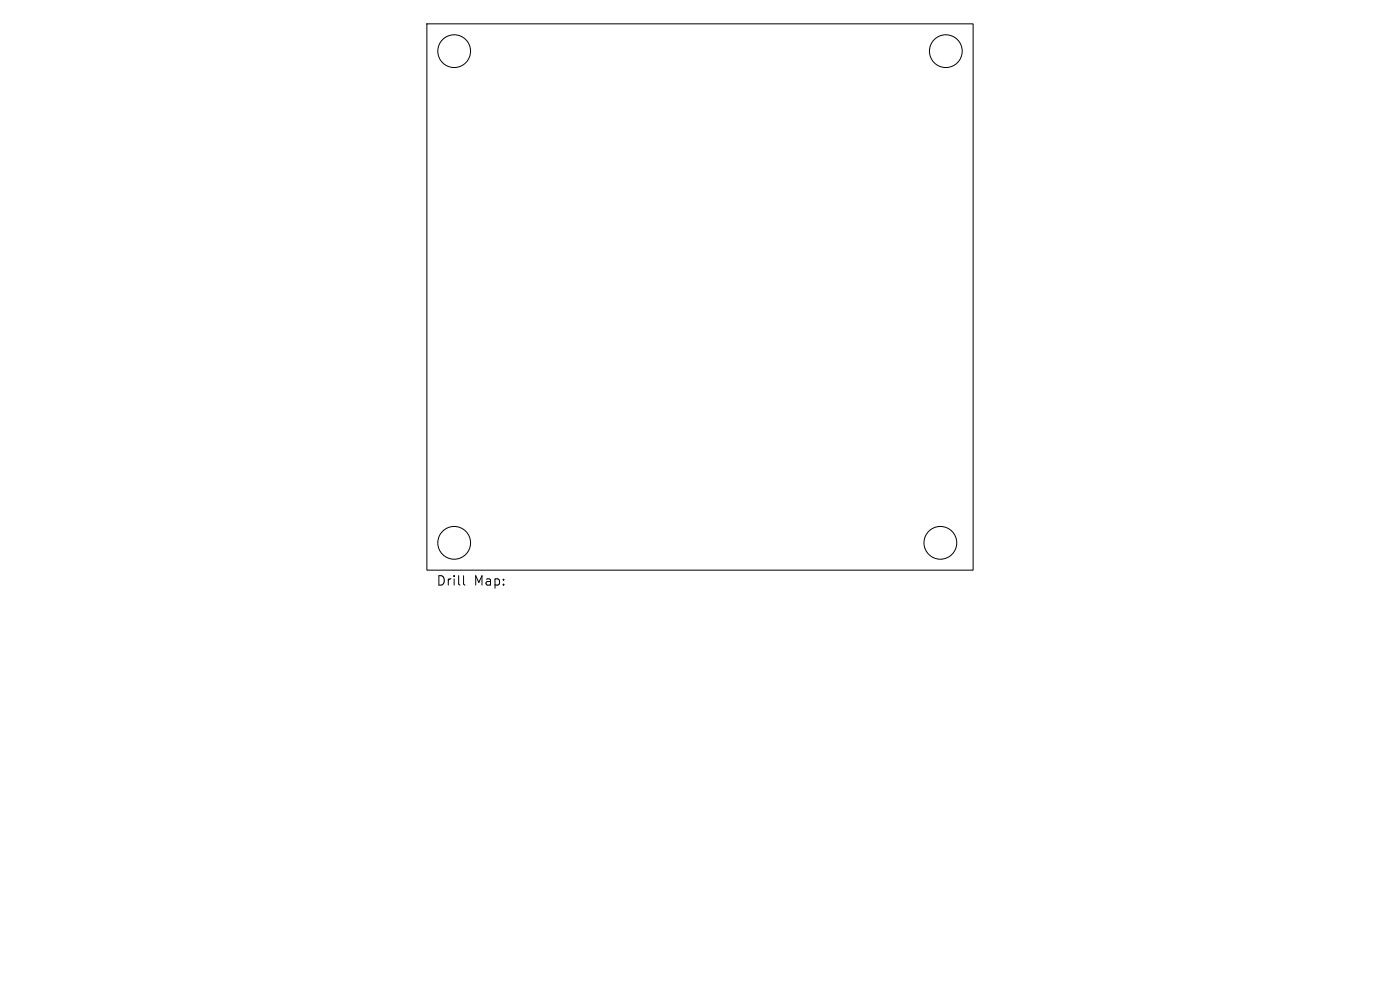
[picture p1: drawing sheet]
<svg xmlns="http://www.w3.org/2000/svg" width="297mm" height="210mm" viewBox="0 0 297 210" stroke-linecap="round" stroke-linejoin="round" font-family="sans-serif">
<defs><g id="words">
<g font-size="2.8">
<text x="92.5" y="124.5">Drill</text>
<text x="100.5" y="124.5">Map:</text>
</g>
</g></defs>
<g fill="none" stroke="#000" stroke-width=".21">
<path d="M90.6 5.1h115.8v115.8h-115.8zM98.3 122.1v1.7l.3 .3"/>
<circle cx="96.4" cy="10.9" r="3.5"/>
<circle cx="200.7" cy="10.9" r="3.5"/>
<circle cx="96.4" cy="115.2" r="3.5"/>
<circle cx="199.5" cy="115.2" r="3.5"/>
</g>
<use href="#words"/>
</svg>
